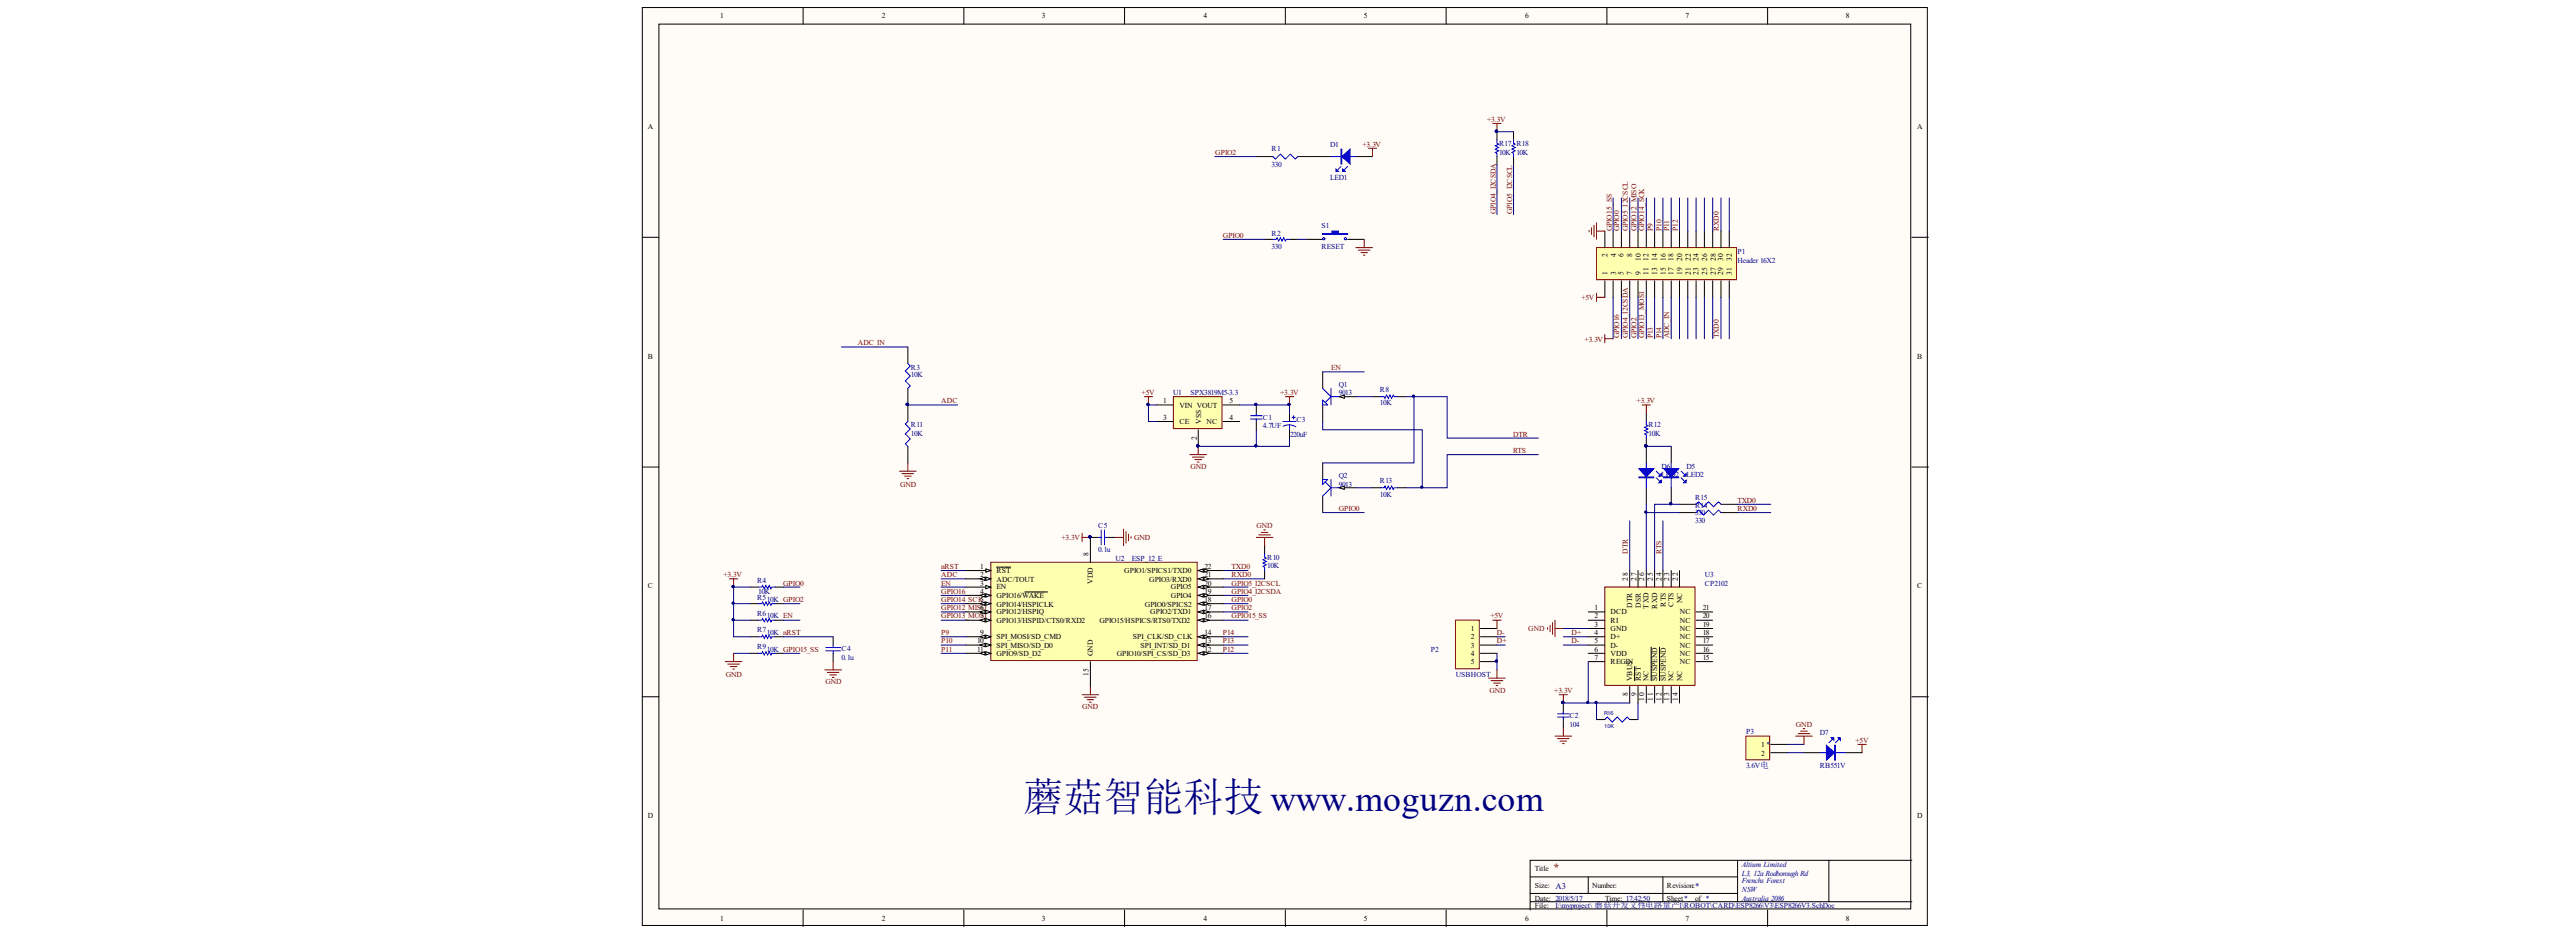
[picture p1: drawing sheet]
<svg xmlns="http://www.w3.org/2000/svg" width="297mm" height="108mm" viewBox="0 0 297 108" stroke-linecap="round" stroke-linejoin="round" font-family="sans-serif">
<defs><g id="words">
<text font-size="4.6" fill="#000080" x="118" y="93.5">蘑菇智能科技</text>
<text font-size="4.1" fill="#000080" x="146.5" y="93.5">www.moguzn.com</text>
<text font-size="1.2" fill="#800000" x="179.1" y="100.5">*</text>
<g font-size="1" fill="#000080">
<text x="203" y="88.5">电</text>
<text x="179.4" y="102.5">A3</text>
<text x="183.9" y="104.7">蘑菇开发文件电路量产</text>
<text x="195.5" y="102.5">*</text>
</g>
<g font-size=".9">
<text x="83.1" y="2.1">1</text>
<text x="101.7" y="2.1">2</text>
<text x="120.2" y="2.1">3</text>
<text x="138.8" y="2.1">4</text>
<text x="157.2" y="2.1">5</text>
<text x="175.9" y="2.1">6</text>
<text x="194.3" y="2.1">7</text>
<text x="212.8" y="2.1">8</text>
<text x="74.7" y="14.8">A</text>
<text x="221.1" y="14.8">A</text>
<text x="185.3" y="29.7" transform="rotate(-90 185.3 29.7)">2</text>
<text x="186.3" y="29.7" transform="rotate(-90 186.3 29.7)">4</text>
<text x="187.2" y="29.7" transform="rotate(-90 187.2 29.7)">6</text>
<text x="188.2" y="29.7" transform="rotate(-90 188.2 29.7)">8</text>
<text x="185.3" y="31.7" transform="rotate(-90 185.3 31.7)">1</text>
<text x="186.3" y="31.7" transform="rotate(-90 186.3 31.7)">3</text>
<text x="187.2" y="31.7" transform="rotate(-90 187.2 31.7)">5</text>
<text x="188.2" y="31.7" transform="rotate(-90 188.2 31.7)">7</text>
<text x="189.2" y="31.7" transform="rotate(-90 189.2 31.7)">9</text>
<text x="189.2" y="30.1" transform="rotate(-90 189.2 30.1)">10</text>
<text x="190.1" y="31.7" transform="rotate(-90 190.1 31.7)">11</text>
<text x="190.1" y="30.1" transform="rotate(-90 190.1 30.1)">12</text>
<text x="191.1" y="31.7" transform="rotate(-90 191.1 31.7)">13</text>
<text x="191.1" y="30.1" transform="rotate(-90 191.1 30.1)">14</text>
<text x="192.1" y="31.7" transform="rotate(-90 192.1 31.7)">15</text>
<text x="192.1" y="30.1" transform="rotate(-90 192.1 30.1)">16</text>
<text x="193" y="31.7" transform="rotate(-90 193 31.7)">17</text>
<text x="193" y="30.1" transform="rotate(-90 193 30.1)">18</text>
<text x="194" y="31.7" transform="rotate(-90 194 31.7)">19</text>
<text x="194" y="30.1" transform="rotate(-90 194 30.1)">20</text>
<text x="195" y="31.7" transform="rotate(-90 195 31.7)">21</text>
<text x="195" y="30.1" transform="rotate(-90 195 30.1)">22</text>
<text x="195.8" y="31.7" transform="rotate(-90 195.8 31.7)">23</text>
<text x="195.8" y="30.1" transform="rotate(-90 195.8 30.1)">24</text>
<text x="196.8" y="31.7" transform="rotate(-90 196.8 31.7)">25</text>
<text x="196.8" y="30.1" transform="rotate(-90 196.8 30.1)">26</text>
<text x="197.8" y="31.7" transform="rotate(-90 197.8 31.7)">27</text>
<text x="197.8" y="30.1" transform="rotate(-90 197.8 30.1)">28</text>
<text x="198.7" y="31.7" transform="rotate(-90 198.7 31.7)">29</text>
<text x="198.7" y="30.1" transform="rotate(-90 198.7 30.1)">30</text>
<text x="199.7" y="31.7" transform="rotate(-90 199.7 31.7)">31</text>
<text x="199.7" y="30.1" transform="rotate(-90 199.7 30.1)">32</text>
<text x="74.7" y="41.4">B</text>
<text x="221.1" y="41.4">B</text>
<text x="134.1" y="46.5">1</text>
<text x="136" y="47">VIN VOUT</text>
<text x="141.8" y="46.5">5</text>
<text x="134.1" y="48.4">3</text>
<text x="136" y="48.9">CE</text>
<text x="138" y="50.8" transform="rotate(-90 138 50.8)">2</text>
<text x="138.5" y="48.9" transform="rotate(-90 138.5 48.9)">VSS</text>
<text x="139.1" y="48.9">NC</text>
<text x="141.8" y="48.4">4</text>
<text x="113" y="65.6">1</text>
<text x="125.5" y="64.1" transform="rotate(-90 125.5 64.1)">8</text>
<text x="138.9" y="65.6">22</text>
<text x="74.7" y="67.8">C</text>
<text x="113" y="66.6">2</text>
<text x="113" y="67.6">3</text>
<text x="113" y="68.5">4</text>
<text x="113" y="71.3">7</text>
<text x="114.9" y="66.1">RST</text>
<text x="114.9" y="67.1">ADC/TOUT</text>
<text x="114.9" y="68">EN</text>
<text x="114.9" y="69">GPIO16/WAKE</text>
<text x="114.9" y="70">GPIO14/HSPICLK</text>
<text x="114.9" y="70.8">GPIO12/HSPIQ</text>
<text x="114.9" y="71.8">GPIO13/HSPID/CTS0/RXD2</text>
<text x="126" y="67.3" transform="rotate(-90 126 67.3)">VDD</text>
<text x="126.8" y="71.8">GPIO15/HSPICS/RTS0/TXD2</text>
<text x="129.6" y="66.1">GPIO1/SPICS1/TXD0</text>
<text x="132" y="70">GPIO0/SPICS2</text>
<text x="132.5" y="67.1">GPIO3/RXD0</text>
<text x="132.6" y="70.8">GPIO2/TXD1</text>
<text x="135" y="69">GPIO4</text>
<text x="135" y="68">GPIO5</text>
<text x="138.9" y="71.3">16</text>
<text x="138.9" y="70.3">17</text>
<text x="138.9" y="69.5">18</text>
<text x="138.9" y="68.5">19</text>
<text x="138.9" y="67.6">20</text>
<text x="138.9" y="66.6">21</text>
<text x="183.9" y="70.3">1</text>
<text x="183.9" y="71.3">2</text>
<text x="185.7" y="70.8">DCD</text>
<text x="185.7" y="71.8">RI</text>
<text x="187.7" y="67" transform="rotate(-90 187.7 67)">28</text>
<text x="188.2" y="70.1" transform="rotate(-90 188.2 70.1)">DTR</text>
<text x="188.7" y="67" transform="rotate(-90 188.7 67)">27</text>
<text x="189.2" y="70.1" transform="rotate(-90 189.2 70.1)">DSR</text>
<text x="189.6" y="67" transform="rotate(-90 189.6 67)">26</text>
<text x="190.1" y="70.2" transform="rotate(-90 190.1 70.2)">TXD</text>
<text x="190.6" y="67" transform="rotate(-90 190.6 67)">25</text>
<text x="191.1" y="70.2" transform="rotate(-90 191.1 70.2)">RXD</text>
<text x="191.6" y="67" transform="rotate(-90 191.6 67)">24</text>
<text x="192.1" y="70" transform="rotate(-90 192.1 70)">RTS</text>
<text x="192.5" y="67" transform="rotate(-90 192.5 67)">23</text>
<text x="193" y="70" transform="rotate(-90 193 70)">CTS</text>
<text x="193.5" y="67" transform="rotate(-90 193.5 67)">22</text>
<text x="193.7" y="71.8">NC</text>
<text x="193.7" y="70.8">NC</text>
<text x="194" y="69.6" transform="rotate(-90 194 69.6)">NC</text>
<text x="196.3" y="71.3">20</text>
<text x="196.3" y="70.3">21</text>
<text x="221.1" y="67.8">C</text>
<text x="112.7" y="74.2">10</text>
<text x="112.7" y="75.2">11</text>
<text x="113" y="73.2">9</text>
<text x="114.9" y="73.7">SPI_MOSI/SD_CMD</text>
<text x="114.9" y="74.7">SPI_MISO/SD_D0</text>
<text x="114.9" y="75.7">GPIO9/SD_D2</text>
<text x="125.5" y="77.9" transform="rotate(-90 125.5 77.9)">15</text>
<text x="126" y="75.7" transform="rotate(-90 126 75.7)">GND</text>
<text x="128.8" y="75.7">GPIO10/SPI_CS/SD_D3</text>
<text x="130.6" y="73.7">SPI_CLK/SD_CLK</text>
<text x="131.5" y="74.7">SPI_INT/SD_D1</text>
<text x="138.9" y="75.2">12</text>
<text x="138.9" y="74.2">13</text>
<text x="138.9" y="73.2">14</text>
<text x="169.6" y="72.8">1</text>
<text x="169.6" y="73.7">2</text>
<text x="169.6" y="74.7">3</text>
<text x="169.6" y="75.7">4</text>
<text x="169.6" y="76.6">5</text>
<text x="183.9" y="72.3">3</text>
<text x="183.9" y="73.2">4</text>
<text x="183.9" y="74.2">5</text>
<text x="183.9" y="75.2">6</text>
<text x="183.9" y="76.1">7</text>
<text x="185.7" y="72.8">GND</text>
<text x="185.7" y="73.7">D+</text>
<text x="185.7" y="74.7">D-</text>
<text x="185.7" y="75.7">VDD</text>
<text x="185.7" y="76.6">REGIN</text>
<text x="193.7" y="76.6">NC</text>
<text x="193.7" y="75.7">NC</text>
<text x="193.7" y="74.7">NC</text>
<text x="193.7" y="73.7">NC</text>
<text x="193.7" y="72.8">NC</text>
<text x="196.3" y="76.1">15</text>
<text x="196.3" y="75.2">16</text>
<text x="196.3" y="74.2">17</text>
<text x="196.3" y="73.2">18</text>
<text x="196.3" y="72.3">19</text>
<text x="187.7" y="80.3" transform="rotate(-90 187.7 80.3)">8</text>
<text x="188.2" y="78.6" transform="rotate(-90 188.2 78.6)">VBUS</text>
<text x="188.7" y="80.3" transform="rotate(-90 188.7 80.3)">9</text>
<text x="189.2" y="78.6" transform="rotate(-90 189.2 78.6)">RST</text>
<text x="189.6" y="80.8" transform="rotate(-90 189.6 80.8)">10</text>
<text x="190.1" y="78.6" transform="rotate(-90 190.1 78.6)">NC</text>
<text x="190.6" y="80.8" transform="rotate(-90 190.6 80.8)">11</text>
<text x="191.1" y="78.6" transform="rotate(-90 191.1 78.6)">SUSPEND</text>
<text x="191.6" y="80.8" transform="rotate(-90 191.6 80.8)">12</text>
<text x="192.1" y="78.6" transform="rotate(-90 192.1 78.6)">SUSPEND</text>
<text x="192.5" y="80.8" transform="rotate(-90 192.5 80.8)">13</text>
<text x="193" y="78.6" transform="rotate(-90 193 78.6)">NC</text>
<text x="193.5" y="80.8" transform="rotate(-90 193.5 80.8)">14</text>
<text x="194" y="78.6" transform="rotate(-90 194 78.6)">NC</text>
<text x="203.1" y="86.2">1 *</text>
<text x="203.1" y="87.2">2</text>
<text x="74.7" y="94.4">D</text>
<text x="221.1" y="94.4">D</text>
<text x="177" y="100.5">Title</text>
<text x="83.1" y="106.2">1</text>
<text x="101.7" y="106.2">2</text>
<text x="120.2" y="106.2">3</text>
<text x="138.8" y="106.2">4</text>
<text x="157.2" y="106.2">5</text>
<text x="175.9" y="106.2">6</text>
<text x="177" y="102.4">Size:</text>
<text x="177" y="103.9">Date: 2018/5/17</text>
<text x="177" y="104.7">File:</text>
<text x="183.6" y="102.4">Number:</text>
<text x="185.1" y="103.9">Time: 17:42:50</text>
<text x="192.2" y="102.4">Revision:</text>
<text x="192.2" y="103.9">Sheet*</text>
<text x="194.3" y="106.2">7</text>
<text x="195.5" y="103.9">of *</text>
<text x="212.8" y="106.2">8</text>
</g>
<g font-size=".9" fill="#800000">
<text x="140.1" y="17.8">GPIO2</text>
<text x="157.1" y="17">+3.3V</text>
<text x="171.5" y="14.1">+3.3V</text>
<text x="141" y="27.4">GPIO0</text>
<text x="172.5" y="24.7" transform="rotate(-90 172.5 24.7)">GPIO4_I2CSDA</text>
<text x="174.4" y="24.7" transform="rotate(-90 174.4 24.7)">GPIO5_I2CSCL</text>
<text x="185.8" y="26.7" transform="rotate(-90 185.8 26.7)">GPIO15_SS</text>
<text x="186.7" y="26.7" transform="rotate(-90 186.7 26.7)">GPIO0</text>
<text x="187.7" y="26.7" transform="rotate(-90 187.7 26.7)">GPIO5_I2CSCL</text>
<text x="188.7" y="26.7" transform="rotate(-90 188.7 26.7)">GPIO12_MISO</text>
<text x="189.6" y="26.7" transform="rotate(-90 189.6 26.7)">GPIO14_SCK</text>
<text x="190.6" y="26.7" transform="rotate(-90 190.6 26.7)">P9</text>
<text x="191.6" y="26.7" transform="rotate(-90 191.6 26.7)">P10</text>
<text x="192.5" y="26.7" transform="rotate(-90 192.5 26.7)">P11</text>
<text x="193.5" y="26.7" transform="rotate(-90 193.5 26.7)">P12</text>
<text x="198.2" y="26.7" transform="rotate(-90 198.2 26.7)">RXD0</text>
<text x="182.4" y="34.5">+5V</text>
<text x="98.9" y="39.8">ADC_IN</text>
<text x="182.7" y="39.4">+3.3V</text>
<text x="186.7" y="39" transform="rotate(-90 186.7 39)">GPIO16</text>
<text x="187.7" y="39" transform="rotate(-90 187.7 39)">GPIO4_I2CSDA</text>
<text x="188.7" y="39" transform="rotate(-90 188.7 39)">GPIO2</text>
<text x="189.6" y="39" transform="rotate(-90 189.6 39)">GPIO13_MOSI</text>
<text x="190.6" y="39" transform="rotate(-90 190.6 39)">P13</text>
<text x="191.6" y="39" transform="rotate(-90 191.6 39)">P14</text>
<text x="192.5" y="39" transform="rotate(-90 192.5 39)">ADC_IN</text>
<text x="198.2" y="39" transform="rotate(-90 198.2 39)">TXD0</text>
<text x="108.5" y="46.5">ADC</text>
<text x="131.6" y="45.5">+5V</text>
<text x="147.6" y="45.5">+3.3V</text>
<text x="153.5" y="42.6">EN</text>
<text x="188.7" y="46.5">+3.3V</text>
<text x="174.5" y="50.4">DTR</text>
<text x="174.5" y="52.2">RTS</text>
<text x="103.8" y="56.1">GND</text>
<text x="137.3" y="54.1">GND</text>
<text x="154.4" y="59">GPIO0</text>
<text x="200.3" y="59">RXD0</text>
<text x="200.3" y="58">TXD0</text>
<text x="108.5" y="65.6">nRST</text>
<text x="122.4" y="62.2">+3.3V</text>
<text x="130.8" y="62.2">GND</text>
<text x="142" y="65.6">TXD0</text>
<text x="144.9" y="60.9">GND</text>
<text x="187.7" y="63.8" transform="rotate(-90 187.7 63.8)">DTR</text>
<text x="191.6" y="63.8" transform="rotate(-90 191.6 63.8)">RTS</text>
<text x="83.4" y="66.6">+3.3V</text>
<text x="90.3" y="67.6">GPIO0</text>
<text x="108.5" y="66.6">ADC</text>
<text x="108.5" y="67.6">EN</text>
<text x="108.5" y="68.5">GPIO16</text>
<text x="108.5" y="69.5">GPIO14_SCK5</text>
<text x="108.5" y="70.3">GPIO12_MIS6O</text>
<text x="108.5" y="71.3">GPIO13_MOSI</text>
<text x="142" y="66.6">RXD0</text>
<text x="142" y="69.5">GPIO0</text>
<text x="142" y="70.3">GPIO2</text>
<text x="142" y="71.3">GPIO15_SS</text>
<text x="142" y="68.5">GPIO4_I2CSDA</text>
<text x="142" y="67.6">GPIO5_I2CSCL</text>
<text x="171.9" y="71.3">+5V</text>
<text x="108.5" y="73.2">P9</text>
<text x="108.5" y="74.2">P10</text>
<text x="108.5" y="75.2">P11</text>
<text x="141" y="73.2">P14</text>
<text x="141" y="74.2">P13</text>
<text x="141" y="75.2">P12</text>
<text x="172.6" y="73.2">D-</text>
<text x="172.6" y="74.2">D+</text>
<text x="176.2" y="72.8">GND</text>
<text x="181.2" y="73.2">D+</text>
<text x="181.2" y="74.2">D-</text>
<text x="83.7" y="78.1">GND</text>
<text x="95.2" y="78.9">GND</text>
<text x="124.8" y="81.8">GND</text>
<text x="171.7" y="79.9">GND</text>
<text x="179.2" y="79.9">+3.3V</text>
<text x="207.1" y="83.8">GND</text>
<text x="214" y="85.7">+5V</text>
</g>
<g font-size=".9" fill="#000080">
<text x="146.6" y="17.5">R1</text>
<text x="153.4" y="17">D1</text>
<text x="172.9" y="17.8">10K</text>
<text x="172.9" y="16.8">R17 R18</text>
<text x="174.9" y="17.8">10K</text>
<text x="146.6" y="19.2">330</text>
<text x="153.4" y="20.7">LED1</text>
<text x="146.6" y="28.7">330</text>
<text x="146.6" y="27.2">R2</text>
<text x="152.4" y="26.3">S1</text>
<text x="152.4" y="28.7">RESET</text>
<text x="200.3" y="29.3">P1</text>
<text x="200.3" y="30.3">Header 16X2</text>
<text x="105" y="42.6">R3</text>
<text x="105" y="43.5">10K</text>
<text x="135.3" y="45.5">U1</text>
<text x="137.3" y="45.5">SPX3819M5-3.3</text>
<text x="154.4" y="44.6">Q1</text>
<text x="154.4" y="45.5">9013</text>
<text x="159.1" y="46.8">10K</text>
<text x="159.1" y="45.3">R8</text>
<text x="105" y="49.3">R11</text>
<text x="105" y="50.3">10K</text>
<text x="145.6" y="48.4">C1</text>
<text x="145.6" y="49.4">4.7UF</text>
<text x="148.8" y="50.4">220uF</text>
<text x="149.5" y="48.6">C3</text>
<text x="190.1" y="50.3">10K</text>
<text x="190.1" y="49.3">R12</text>
<text x="154.4" y="55.1">Q2</text>
<text x="154.4" y="56.1">9013</text>
<text x="159.1" y="57.4">10K</text>
<text x="159.1" y="55.7">R13</text>
<text x="191.6" y="54.1">D6</text>
<text x="191.6" y="55">LED2</text>
<text x="194.5" y="54.1">D5</text>
<text x="194.5" y="55">LED2</text>
<text x="195.5" y="57.6">R15</text>
<text x="195.5" y="59.4">330</text>
<text x="195.5" y="58.6">R14</text>
<text x="126.6" y="60.9">C5</text>
<text x="126.6" y="63.7">0.1u</text>
<text x="128.6" y="64.7">U2</text>
<text x="130.5" y="64.7">ESP_12_E</text>
<text x="146.1" y="65.5">10K</text>
<text x="146.1" y="64.6">R10</text>
<text x="195.5" y="60.4">330</text>
<text x="87.3" y="67.2">R4</text>
<text x="87.3" y="69.2">R5</text>
<text x="87.3" y="71.1">R6</text>
<text x="87.4" y="68.5">10K</text>
<text x="88.4" y="69.5">10K GPIO2</text>
<text x="88.4" y="71.3">10K EN</text>
<text x="196.6" y="66.6">U3</text>
<text x="196.6" y="67.6">CP2102</text>
<text x="87.3" y="72.9">R7</text>
<text x="87.3" y="74.8">R9</text>
<text x="88.4" y="73.2">10K nRST</text>
<text x="88.4" y="75.2">10K GPIO15_SS</text>
<text x="97" y="75.1">C4</text>
<text x="97" y="76.1">0.1u</text>
<text x="165" y="75.2">P2</text>
<text x="167.9" y="78.1">USBHOST</text>
<text x="181" y="82.8">C2</text>
<text x="181" y="83.8">104</text>
<text x="201.3" y="88.5">3.6V</text>
<text x="201.3" y="84.7">P3</text>
<text x="209.8" y="84.8">D7</text>
<text x="209.8" y="88.5">RB551V</text>
<text x="200.8" y="100">Altium Limited</text>
<text x="200.8" y="101">L3, 12a Rodborough Rd</text>
<text x="200.8" y="101.9">Frenchs Forest</text>
<text x="179.4" y="104.7">I:\myproject\</text>
<text x="189.5" y="104.7">\</text>
<text x="193.6" y="104.7">1\ROBOT\CARD\ESP8266\V3\ESP8266V3.SchDoc</text>
<text x="200.8" y="102.9">NSW</text>
<text x="200.8" y="103.9">Australia 2086</text>
</g>
<g font-size=".6" fill="#000080">
<text x="185" y="82.4">R16</text>
<text x="185" y="83.9">10K</text>
</g>
</g></defs>
<g fill="#fffcf8" stroke="#000" stroke-width=".12">
<path d="M74.1 .9h148.1v105.8h-148.1z"/>
<path d="M76 2.8h144.3v102h-144.3z"/>
</g>
<g fill="none" stroke="#000" stroke-width=".12">
<path d="M92.6 .9v1.9M111.1 .9v1.9M129.7 .9v1.9M148.2 .9v1.9M166.8 .9v1.9M185.3 .9v1.9M203.8 .9v1.9M74.1 27.4h1.9M220.5 27.4h1.9M74.1 53.9h1.9M220.5 53.9h1.9M74.1 80.4h1.9"/>
<path d="M200.4 99.2v4.8M210.9 99.2h-34.5v5.8M220.5 99.2h-9.6v4.8M220.5 80.4h1.9M92.6 105v1.9M111.1 105v1.9M129.7 105v1.9M148.2 105v1.9M166.8 105v1.9M176.4 101.1h24M176.4 104h44.1M176.4 103h24"/>
<path d="M183.1 101.1v1.9M185.3 105v1.9M191.7 101.1v2.9M203.8 105v1.9"/>
</g>
<path d="M185.1 67.7h10.4v11.3h-10.4z" fill="#ffffb0" stroke="#800000" stroke-width=".12"/>
<g fill="none" stroke="#000" stroke-width=".12">
<path d="M183.1 70.6h2M183.1 71.5h2M183.1 72.5h2M183.1 73.4h2M183.1 74.4h2M183.1 75.3h2M183.1 76.3h2M187.9 65.8v1.9M187.9 79.2v1.9M188.5 76.9v1.6M188.9 65.8v1.9M188.9 79.2v1.9"/>
<path d="M189.8 65.8v1.9M189.8 79.2v1.9M190.4 74.6v3.9M190.8 65.8v1.9M190.8 79.2v1.9M191.4 74.6v3.9M191.7 65.8v1.9M191.7 79.2v1.9M192.7 65.8v1.9M192.7 79.2v1.9M193.7 65.8v1.9M193.7 79.2v1.9"/>
<path d="M195.6 70.6h1.9M195.6 71.5h1.9M195.6 72.5h1.9M195.6 73.4h1.9M195.6 74.4h1.9M195.6 75.3h1.9M195.6 76.3h1.9M184.1 83h1M187.9 83h1"/>
</g>
<g fill="none" stroke="#800000" stroke-width=".12">
<path d="M171.7 78.2h1.9M171.9 78.5h1.4M172.2 78.8h.8M172.5 79.1h.2M172.6 77.3v.9M178.5 72.4v.2M178.7 72.1v.8M179 71.8v1.4M179.3 71.5v1.9M179.3 72.5h1M179.3 84.9h1.9M179.6 85.2h1.3"/>
<path d="M179.9 85.5h.8M180.2 85.8h.2M180.3 83.9v1"/>
</g>
<path d="M180.3 72.5h2.8M180.3 73.4h2.8M180.3 74.4h2.8M183.1 76.3v4.8M180.3 81.1h7.6M184.1 81.1v1.9M188.9 81.1v1.9" fill="none" stroke="#000080" stroke-width=".12"/>
<g fill="#000080" stroke="#000080" stroke-width=".12">
<circle cx="180.2" cy="81" r=".13"/>
<circle cx="183.1" cy="81" r=".13"/>
<circle cx="184" cy="81" r=".13"/>
</g>
<path d="M185.1 83l.2-.3 .6 .6 .6-.6 .6 .6 .5-.6 .3 .3" fill="none" stroke="#00f" stroke-width=".12"/>
<path d="M167.8 71.5h2.8v5.6h-2.8z" fill="#ffffb0" stroke="#800000" stroke-width=".12"/>
<path d="M170.7 72.5h1.9M170.7 73.4h1.9M170.7 74.4h1.9M170.7 75.3h1.9M170.7 76.3h1.9" fill="none" stroke="#000" stroke-width=".12"/>
<circle cx="172.6" cy="76.2" r=".13" fill="#000080" stroke="#000080" stroke-width=".12"/>
<path d="M172.6 75.3v2M172.6 73.4h1M172.6 74.4h1" fill="none" stroke="#000080" stroke-width=".12"/>
<path d="M184.1 28.6h16.1v3.7h-16.1z" fill="#ffffb0" stroke="#800000" stroke-width=".12"/>
<g fill="none" stroke="#000" stroke-width=".12">
<path d="M144.9 18.1h1.9M149.7 18.1h3.8M156.3 18.1h2M185.1 26.7v1.9M185.1 32.4v1.9M186 26.7v1.9M186 32.4v1.9M187 26.7v1.9M187 32.4v1.9M187.9 26.7v1.9M187.9 32.4v1.9M188.9 26.7v1.9"/>
<path d="M188.9 32.4v1.9M189.8 26.7v1.9M189.8 32.4v1.9M190.8 26.7v1.9M190.8 32.4v1.9M191.7 26.7v1.9M191.7 32.4v1.9M192.7 26.7v1.9M192.7 32.4v1.9M193.7 26.7v1.9M193.7 32.4v1.9M194.6 26.7v1.9"/>
<path d="M194.6 32.4v1.9M195.6 26.7v1.9M195.6 32.4v1.9M196.5 26.7v1.9M196.5 32.4v1.9M197.5 26.7v1.9M197.5 32.4v1.9M198.4 26.7v1.9M198.4 32.4v1.9M199.4 26.7v1.9M199.4 32.4v1.9M180.3 81.1v1.2"/>
<path d="M180.3 82.7v1.2"/>
</g>
<path d="M183.2 26.6v.1M183.5 26.3v.7M183.8 26v1.3M184.1 25.7v1.9M184.1 33.8v1M184.1 26.7h1M184.1 34.3h1M172.1 71.5h1M172.6 71.5v1" fill="none" stroke="#800000" stroke-width=".12"/>
<g fill="none" stroke="#000080" stroke-width=".12">
<path d="M140.1 18.1h4.8M186 22.8v3.9M186 34.3v4.8M187 22.8v3.9M187 34.3v4.8M187.9 22.8v3.9M187.9 34.3v4.8M188.9 22.8v3.9M188.9 34.3v4.8M189.8 22.8v3.9M189.8 34.3v4.8M190.8 22.8v3.9"/>
<path d="M190.8 34.3v4.8M191.7 22.8v3.9M191.7 34.3v4.8M192.7 22.8v3.9M192.7 34.3v4.8M193.7 22.8v3.9M193.7 34.3v4.8M194.6 22.8v3.9M194.6 34.3v4.8M195.6 22.8v3.9M195.6 34.3v4.8M196.5 22.8v3.9"/>
<path d="M196.5 34.3v4.8M197.5 22.8v3.9M197.5 34.3v4.8M198.4 22.8v3.9M198.4 34.3v4.8M199.4 22.8v3.9M199.4 34.3v4.8"/>
</g>
<circle cx="180.2" cy="81" r=".13" fill="#000080" stroke="#000080" stroke-width=".12"/>
<path d="M146.8 18.1l.3 .2 .5-.5 .6 .5 .6-.5 .6 .5 .3-.2M153.5 18.1h2.8M154.6 19.2l-.4 .4M155.4 19.2l-.4 .4M179.6 82.7h1.3M179.6 82.3h1.3M180.3 82.1v.2M180.3 82.7v.2" fill="none" stroke="#00f" stroke-width=".12"/>
<g fill="#00f" stroke="#00f" stroke-width=".12">
<path d="M154.7 18.1l1-.9v1.7z"/>
<path d="M154.1 19.5l.2 .3h-.2z"/>
<path d="M154.8 19.5l.3 .3h-.3z"/>
<path d="M154.6 17.2h.1v1.7h-.1z" fill-rule="evenodd"/>
</g>
<path d="M201.3 84.9h2.8v2.7h-2.8z" fill="#ffffb0" stroke="#800000" stroke-width=".12"/>
<path d="M144.9 46.7v1.2M144.9 48.3v1.3M204.2 85.9h1.9M204.2 86.8h1.9" fill="none" stroke="#000" stroke-width=".12"/>
<g fill="none" stroke="#800000" stroke-width=".12">
<path d="M132 45.7h.9M132.4 45.7v1M137.2 52.4h1.9M137.5 52.7h1.3M137.8 53h.8M138.1 53.3h.2M138.2 51.5v.9M148.2 45.7h1M148.7 45.7v1M207.1 84.9h1.9M207.3 84.6h1.4M207.6 84.3h.8"/>
<path d="M207.9 84h.2M208 84.9v1M214.2 85.9h1M214.7 85.9v.9"/>
</g>
<path d="M206.1 85.9h1.9M206.1 86.8h1.9" fill="none" stroke="#000080" stroke-width=".12"/>
<g fill="#000080" stroke="#000080" stroke-width=".12">
<circle cx="148.6" cy="46.6" r=".13"/>
<circle cx="132.4" cy="46.6" r=".13"/>
<circle cx="138.1" cy="51.4" r=".13"/>
<circle cx="144.8" cy="46.6" r=".13"/>
</g>
<path d="M144.2 48.3h1.3M144.2 47.9h1.3M144.9 47.8v.1M144.9 48.3v.2" fill="none" stroke="#00f" stroke-width=".12"/>
<path d="M135.3 45.7h5.6v3.7h-5.6z" fill="#ffffb0" stroke="#800000" stroke-width=".12"/>
<path d="M133.4 46.7h1.9M133.4 48.6h1.9M138.2 49.6v1.9M141 46.7h2M141 48.6h2M154.4 45.7h1.9" fill="none" stroke="#000" stroke-width=".12"/>
<g fill="#000080" stroke="#000080" stroke-width=".12">
<circle cx="138.1" cy="51.4" r=".13"/>
<circle cx="144.8" cy="51.4" r=".13"/>
<circle cx="132.4" cy="46.6" r=".13"/>
</g>
<path d="M133.4 46.7h-1v1.9h1M144.9 49.6v1.9h-6.7" fill="none" stroke="#000080" stroke-width=".12"/>
<path d="M154.4 45.7l.6-.1v.3z" fill="#fffcf8" stroke="#000" stroke-width=".12"/>
<path d="M152.5 42.9v1.9M152.5 46.7v1.9M154.4 56.3h1.9" fill="none" stroke="#000" stroke-width=".12"/>
<path d="M152.5 44.8l1 .9M152.5 46.1l.6 .6h-.6zM153.5 45.7l-.7 .7M153.5 44.8v1.9M153.5 45.7h.9" fill="none" stroke="#00f" stroke-width=".12"/>
<path d="M154.4 56.3l.6-.2v.3z" fill="#fffcf8" stroke="#000" stroke-width=".12"/>
<g fill="none" stroke="#000" stroke-width=".12">
<path d="M172.6 15.2v.9M172.6 18.1v.9M174.5 15.2v.9M174.5 18.1v.9M145.8 27.6h1M148.7 27.6h1M150.6 27.6h1.9M155.4 27.6h1.9M104.7 40v1.9M104.7 44.8v3.8M104.7 51.5v1.9M148.7 47.7v.9"/>
<path d="M148.7 49.6v.9M152.5 53.4v1.9M152.5 57.2v1.9M158.3 45.7h.9M158.3 56.3h.9M161.1 45.7h1M161.1 56.3h1M189.8 47.7v.9M189.8 50.5v2.9M189.8 56.3v1.9M192.7 51.5v1.9M192.7 56.3v1.9"/>
<path d="M193.7 58.2h1.9M193.7 59.1h1.9M198.4 58.2h2M198.4 59.1h2M86.5 67.7h1M86.5 69.6h1M86.5 71.5h1M86.5 73.4h1M86.5 75.3h1M89.4 67.7h.9M89.4 69.6h.9M89.4 71.5h.9"/>
<path d="M89.4 73.4h.9M89.4 75.3h.9M96.1 73.4v1M96.1 75.3v1M125.7 62h1M127.6 62h1M145.8 62.9v1M145.8 65.8v1M208 86.8h1.9M212.8 86.8h1.9"/>
</g>
<g fill="none" stroke="#00f" stroke-width=".12">
<path d="M172.6 16.1v.4l.2 .1-.4 .2 .4 .2-.4 .2 .4 .2-.4 .2 .2 .1v.4M174.5 16.1v.4l.2 .1-.4 .2 .4 .2-.4 .2 .4 .2-.4 .2 .2 .1v.4M146.8 27.6h.4l.1-.2 .2 .4 .1-.4 .2 .4 .2-.4 .2 .4 .1-.2h.4M104.7 41.9l.3 .3-.6 .6 .6 .6-.6 .5 .6 .6-.3 .3M104.7 48.6l-.3 .3 .6 .6-.6 .5 .6 .6-.6 .6 .3 .3M147.9 48.6h1.6M148.7 49l.7 .2M148.7 49l-.8 .2M148.7 49v.6M149 48.1h.4M149.2 47.9v.4M152.5 55.3h.6l-.6 .6z"/>
<path d="M152.8 55.6l.7 .7M153.5 56.3l-1 .9M153.5 55.3v1.9M153.5 56.3h.9M159.2 45.7h.4l.1 .2 .2-.3 .2 .3 .2-.3 .2 .3 .2-.3v.1h.4M159.2 56.3h.4l.1-.2 .2 .3 .2-.3 .2 .3 .2-.3 .2 .3v-.1h.4M189.8 48.6v.4l.2 .1-.4 .2 .4 .2-.4 .2 .4 .2-.4 .1 .2 .1v.4M189.8 53.4v2.9M191 55.1l.4 .4M191 54.3l.4 .4M192.7 53.4v2.9M193.9 55.1l.3 .4"/>
<path d="M193.9 54.3l.3 .4M195.6 58.2l.3-.3 .5 .5 .6-.5 .6 .5 .6-.5 .2 .3M195.6 59.1l.3-.3 .5 .6 .6-.6 .6 .6 .6-.6 .2 .3M87.5 67.7h.3l.1-.2 .2 .4 .2-.4 .2 .4 .2-.4 .2 .4 .1-.2h.4M87.5 69.6h.3l.1-.2 .2 .4 .2-.4 .2 .4 .2-.4 .2 .4 .1-.2h.4M87.5 71.5h.3l.1-.2 .2 .4 .2-.4 .2 .4 .2-.4 .2 .4 .1-.2h.4M87.5 73.4h.3l.1-.2 .2 .4 .2-.4 .2 .4 .2-.4 .2 .4 .1-.2h.4M87.5 75.3h.3l.1-.1 .2 .3 .2-.3 .2 .3 .2-.3 .2 .3 .1-.2h.4M95.2 74.7h1.7M95.2 75.1h1.7M96.1 74.4v.3M96.1 75.1v.2"/>
<path d="M126.7 62h.3M127 61.1v1.7M127.4 62h.2M127.4 61.1v1.7M145.8 63.9v.4l.2 .1-.4 .2 .4 .2-.4 .1 .4 .2-.4 .2 .2 .1v.4M209.9 86.8h2.9M211.3 85.3l-.4 .4M212 85.3l-.3 .4"/>
<circle cx="152.7" cy="27.5" r=".13"/>
<circle cx="155.1" cy="27.5" r=".13"/>
</g>
<g fill="none" stroke="#000080" stroke-width=".12">
<path d="M172.6 15.2h1.9M172.6 19v5.7M174.5 19v5.7M141 27.6h4.8M149.7 27.6h.9M97 40h7.7M104.7 46.7h5.7M143 46.7h5.7v1M148.7 50.5v1h-3.8M152.5 48.6v1h11.5v6.7M152.5 42.9h4.8M152.5 59.1h4.8"/>
<path d="M156.3 45.7h2M156.3 56.3h2M162.1 45.7h4.8v4.8h10.5M163 45.7v7.7h-10.5M177.4 52.4h-10.5v3.9h-4.8M189.8 59.1h3.9M189.8 51.5h2.9M189.8 58.2v7.6M193.7 58.2h-2.9v7.6M200.4 59.1h3.8M200.4 58.2h3.8M84.6 69.6h1.9"/>
<path d="M84.6 71.5h1.9M84.6 75.3h1.9M86.5 67.7h-1.9v5.7h1.9M90.3 67.7h1.9M90.3 69.6h1.9M90.3 71.5h1.9M90.3 75.3h1.9M90.3 73.4h5.8M108.5 65.8h2.9M108.5 66.8h2.9M108.5 67.7h2.9M108.5 68.7h2.9"/>
<path d="M108.5 69.6h2.9M108.5 70.6h2.9M108.5 71.5h2.9M141 65.8h2.9M141 66.8h4.8M141 67.7h2.9M141 68.7h2.9M141 69.6h2.9M141 70.6h2.9M141 71.5h2.9M187.9 60.1v5.7M191.7 60.1v5.7"/>
</g>
<g fill="#000080" stroke="#000080" stroke-width=".12">
<circle cx="163.9" cy="56.2" r=".13"/>
<circle cx="163" cy="45.7" r=".13"/>
<circle cx="189.8" cy="51.4" r=".13"/>
<circle cx="192.6" cy="58.1" r=".13"/>
<circle cx="189.8" cy="59.1" r=".13"/>
<circle cx="172.6" cy="15.1" r=".13"/>
<circle cx="148.6" cy="46.6" r=".13"/>
<circle cx="144.8" cy="51.4" r=".13"/>
<circle cx="180.2" cy="81" r=".13"/>
<circle cx="84.5" cy="69.6" r=".13"/>
<circle cx="84.5" cy="71.5" r=".13"/>
<circle cx="84.5" cy="67.6" r=".13"/>
<circle cx="125.7" cy="61.9" r=".13"/>
<circle cx="104.6" cy="46.6" r=".13"/>
</g>
<g fill="#00f" stroke="#00f" stroke-width=".12">
<path d="M189 54.1h1.7l-.9 .9z"/>
<path d="M191.3 55.7l.3-.3v.3z"/>
<path d="M191.3 54.9l.3-.3v.3z"/>
<path d="M191.8 54.1h1.8l-.9 .9z"/>
<path d="M194.1 55.7l.3-.3v.3z"/>
<path d="M194.1 54.9l.3-.3v.3z"/>
<path d="M210.6 85.9l1 .9-1 .9z"/>
<path d="M211.9 85.1h.3v.3z"/>
<path d="M211.2 85.1h.3v.3z"/>
<path d="M189 55h1.7v.1h-1.7z" fill-rule="evenodd"/>
<path d="M191.8 55h1.8v.1h-1.8z" fill-rule="evenodd"/>
<path d="M211.6 85.9h.1v1.8h-.1z" fill-rule="evenodd"/>
<path d="M152.5 26.9h1.1v-.2h.7v.2h1.1v.1h-2.9z" fill-rule="evenodd"/>
</g>
<g fill="none" stroke="#800000" stroke-width=".12">
<path d="M157.8 17.1h.9M158.3 17.1v1M172.1 14.2h1M172.6 14.2v1M156.3 28.6h2M156.6 28.8h1.4M156.9 29.1h.8M157.2 29.4h.2M157.3 27.6v1M185.1 38.6v.9M185.1 39.1h.9M103.7 54.3h1.9"/>
<path d="M104 54.6h1.4M104.3 54.9h.8M104.6 55.2h.2M104.7 53.4v.9M189.4 46.7h.9M189.8 46.7v1M83.6 76.3h1.9M83.9 76.6h1.4M84.1 66.8h1M84.2 76.9h.8M84.5 77.2h.2M84.6 66.8v.9"/>
<path d="M84.6 75.3v1M95.1 77.3h1.9M95.4 77.5h1.3M95.7 77.8h.8M96 78.1h.2M96.1 76.3v1M124.8 61.5v1M124.8 62h.9M125.7 79.2v.9M128.6 62h1M129.6 61v1.9M129.8 61.3v1.4"/>
<path d="M130.1 61.6v.8M130.4 61.9v.2M144.9 62h1.9M145.2 61.7h1.3M145.4 61.4h.8M145.7 61.1h.2M145.8 62v.9M124.8 80.1h1.9M125.1 80.4h1.3M125.3 80.7h.8M125.6 81h.2M179.8 80.1h.9"/>
<path d="M180.3 80.1v1"/>
</g>
<path d="M114.2 64.8h23.8v11.4h-23.8z" fill="#ffffb0" stroke="#800000" stroke-width=".12"/>
<path d="M111.4 65.8h2.8" fill="none" stroke="#000" stroke-width=".12"/>
<path d="M113.7 65.6l.5 .2-.5 .2z" fill="#fffcf8" stroke="#000" stroke-width=".12"/>
<path d="M111.4 66.8h2.8M114.9 65.4h1.6" fill="none" stroke="#000" stroke-width=".12"/>
<g fill="#fffcf8" stroke="#000" stroke-width=".12">
<path d="M113.7 66.6l.5 .2-.5 .1z"/>
<path d="M113 66.8l.6-.2v.3z"/>
</g>
<path d="M111.4 67.7h2.8" fill="none" stroke="#000" stroke-width=".12"/>
<path d="M113.7 67.5l.5 .2-.5 .2z" fill="#fffcf8" stroke="#000" stroke-width=".12"/>
<path d="M111.4 68.7h2.8" fill="none" stroke="#000" stroke-width=".12"/>
<g fill="#fffcf8" stroke="#000" stroke-width=".12">
<path d="M113.7 68.5l.5 .2-.5 .2z"/>
<path d="M113 68.7l.6-.2v.4z"/>
</g>
<path d="M111.4 69.6h2.8M118.2 68.3h2.6" fill="none" stroke="#000" stroke-width=".12"/>
<g fill="#fffcf8" stroke="#000" stroke-width=".12">
<path d="M113.7 69.4l.5 .2-.5 .2z"/>
<path d="M113 69.6l.6-.2v.4z"/>
</g>
<path d="M111.4 70.6h2.8" fill="none" stroke="#000" stroke-width=".12"/>
<g fill="#fffcf8" stroke="#000" stroke-width=".12">
<path d="M113.7 70.4l.5 .2-.5 .2z"/>
<path d="M113 70.6l.6-.2v.4z"/>
</g>
<path d="M111.4 71.5h2.8" fill="none" stroke="#000" stroke-width=".12"/>
<g fill="#fffcf8" stroke="#000" stroke-width=".12">
<path d="M113.7 71.3l.5 .2-.5 .2z"/>
<path d="M113 71.5l.6-.2v.4z"/>
</g>
<path d="M125.7 62v2.8M125.7 76.3v2.9M138.2 71.5h2.8" fill="none" stroke="#000" stroke-width=".12"/>
<circle cx="125.7" cy="61.9" r=".13" fill="#000080" stroke="#000080" stroke-width=".12"/>
<g fill="#fffcf8" stroke="#000" stroke-width=".12">
<path d="M138.2 71.5l.5-.2v.4z"/>
<path d="M138.8 71.3l.6 .2-.6 .2z"/>
</g>
<path d="M138.2 70.6h2.8" fill="none" stroke="#000" stroke-width=".12"/>
<g fill="#fffcf8" stroke="#000" stroke-width=".12">
<path d="M138.2 70.6l.5-.2v.4z"/>
<path d="M138.8 70.4l.6 .2-.6 .2z"/>
</g>
<path d="M138.2 69.6h2.8" fill="none" stroke="#000" stroke-width=".12"/>
<g fill="#fffcf8" stroke="#000" stroke-width=".12">
<path d="M138.2 69.6l.5-.2v.4z"/>
<path d="M138.8 69.4l.6 .2-.6 .2z"/>
</g>
<path d="M138.2 68.7h2.8" fill="none" stroke="#000" stroke-width=".12"/>
<g fill="#fffcf8" stroke="#000" stroke-width=".12">
<path d="M138.2 68.7l.5-.2v.4z"/>
<path d="M138.8 68.5l.6 .2-.6 .2z"/>
</g>
<path d="M138.2 67.7h2.8" fill="none" stroke="#000" stroke-width=".12"/>
<g fill="#fffcf8" stroke="#000" stroke-width=".12">
<path d="M138.2 67.7l.5-.2v.4z"/>
<path d="M138.8 67.5l.6 .2-.6 .2z"/>
</g>
<path d="M138.2 66.8h2.8" fill="none" stroke="#000" stroke-width=".12"/>
<g fill="#fffcf8" stroke="#000" stroke-width=".12">
<path d="M138.2 66.8l.5-.2v.3z"/>
<path d="M138.8 66.6l.6 .2-.6 .1z"/>
</g>
<path d="M138.2 65.8h2.8" fill="none" stroke="#000" stroke-width=".12"/>
<g fill="#fffcf8" stroke="#000" stroke-width=".12">
<path d="M138.2 65.8l.5-.2v.4z"/>
<path d="M138.8 65.6l.6 .2-.6 .2z"/>
</g>
<path d="M111.4 73.4h2.8" fill="none" stroke="#000" stroke-width=".12"/>
<g fill="#fffcf8" stroke="#000" stroke-width=".12">
<path d="M113.7 73.2l.5 .2-.5 .2z"/>
<path d="M113 73.4l.6-.2v.4z"/>
</g>
<path d="M111.4 74.4h2.8" fill="none" stroke="#000" stroke-width=".12"/>
<g fill="#fffcf8" stroke="#000" stroke-width=".12">
<path d="M113.7 74.2l.5 .2-.5 .2z"/>
<path d="M113 74.4l.6-.2v.4z"/>
</g>
<path d="M111.4 75.3h2.8" fill="none" stroke="#000" stroke-width=".12"/>
<g fill="#fffcf8" stroke="#000" stroke-width=".12">
<path d="M113.7 75.2l.5 .1-.5 .2z"/>
<path d="M113 75.3l.6-.1v.3z"/>
</g>
<path d="M138.2 75.3h2.8" fill="none" stroke="#000" stroke-width=".12"/>
<g fill="#fffcf8" stroke="#000" stroke-width=".12">
<path d="M138.2 75.3l.5-.1v.3z"/>
<path d="M138.8 75.2l.6 .1-.6 .2z"/>
</g>
<path d="M138.2 74.4h2.8" fill="none" stroke="#000" stroke-width=".12"/>
<g fill="#fffcf8" stroke="#000" stroke-width=".12">
<path d="M138.2 74.4l.5-.2v.4z"/>
<path d="M138.8 74.2l.6 .2-.6 .2z"/>
</g>
<path d="M138.2 73.4h2.8" fill="none" stroke="#000" stroke-width=".12"/>
<g fill="#fffcf8" stroke="#000" stroke-width=".12">
<path d="M138.2 73.4l.5-.2v.4z"/>
<path d="M138.8 73.2l.6 .2-.6 .2z"/>
</g>
<circle cx="125.7" cy="61.9" r=".13" fill="#000080" stroke="#000080" stroke-width=".12"/>
<path d="M108.5 73.4h2.9M108.5 74.4h2.9M108.5 75.3h2.9M141 73.4h2.9M141 74.4h2.9M141 75.3h2.9" fill="none" stroke="#000080" stroke-width=".12"/>
<use href="#words"/>
</svg>
